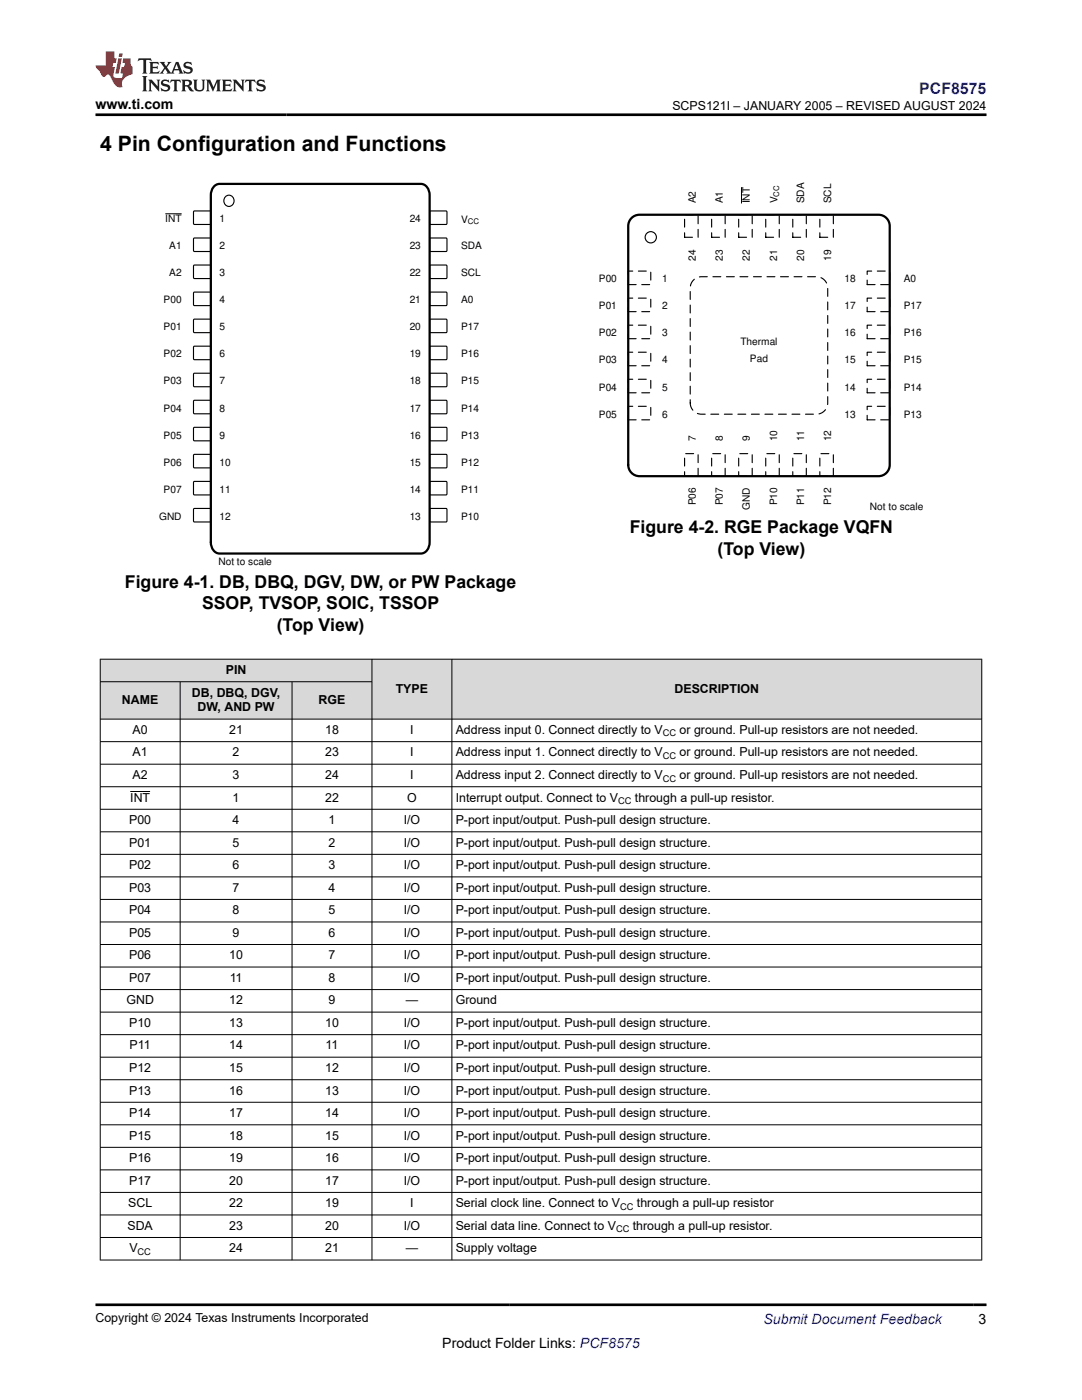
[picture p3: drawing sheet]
<svg xmlns="http://www.w3.org/2000/svg" width="216mm" height="279mm" viewBox="0 0 216 279" stroke-linecap="round" stroke-linejoin="round" font-family="sans-serif">
<defs><g id="words">
<text font-size="4.2" x="20" y="30.2">4 Pin Configuration and Functions</text>
<g font-size="3.5">
<text x="125.7" y="106.5">Figure 4-2. RGE Package VQFN</text>
<text x="143.2" y="110.7">(Top View)</text>
<text x="24.9" y="117.4">Figure 4-1. DB, DBQ, DGV, DW, or PW Package</text>
<text x="40.3" y="121.6">SSOP, TVSOP, SOIC, TSSOP</text>
<text x="55.2" y="125.9">(Top View)</text>
</g>
<text font-size="3.2" fill="#00f" x="183.4" y="18.7">PCF8575</text>
<g font-size="2.8">
<text x="19" y="21.8">www.ti.com</text>
<text x="88.3" y="269">Product Folder Links: PCF8575</text>
<text x="195.3" y="264.2">3</text>
</g>
<text font-size="2.8" fill="#00f" x="152.4" y="264.2">Submit Document Feedback</text>
<g font-size="2.5">
<text x="134.2" y="21.9">SCPS121I – JANUARY 2005 – REVISED AUGUST 2024</text>
<text x="45.1" y="134.5">PIN</text>
<text x="24.3" y="140.5">NAME</text>
<text x="38.3" y="139">DB, DBQ, DGV,</text>
<text x="39.4" y="142">DW, AND PW</text>
<text x="63.6" y="140.5">RGE</text>
<text x="79" y="138.2">TYPE</text>
<text x="134.6" y="138.2">DESCRIPTION</text>
<text x="26.5" y="146.5">A0</text>
<text x="45.7" y="146.5">21</text>
<text x="64.9" y="146.5">18</text>
<text x="81.9" y="146.5">I</text>
<text x="90.9" y="146.5">Address input 0. Connect directly to V</text>
<text x="135.6" y="146.5">or ground. Pull-up resistors are not needed.</text>
<text x="26.5" y="151">A1</text>
<text x="26.5" y="155.5">A2</text>
<text x="46.4" y="151">2</text>
<text x="46.4" y="155.5">3</text>
<text x="64.9" y="151">23</text>
<text x="64.9" y="155.5">24</text>
<text x="81.9" y="151">I</text>
<text x="81.9" y="155.5">I</text>
<text x="90.9" y="151">Address input 1. Connect directly to V</text>
<text x="90.9" y="155.5">Address input 2. Connect directly to V</text>
<text x="135.6" y="151">or ground. Pull-up resistors are not needed.</text>
<text x="135.6" y="155.5">or ground. Pull-up resistors are not needed.</text>
<text x="26" y="160">INT</text>
<text x="46.4" y="160">1</text>
<text x="64.9" y="160">22</text>
<text x="81.2" y="160">O</text>
<text x="90.9" y="160">Interrupt output. Connect to V</text>
<text x="126.7" y="160">through a pull-up resistor.</text>
<text x="25.8" y="164.5">P00</text>
<text x="46.4" y="164.5">4</text>
<text x="65.6" y="164.5">1</text>
<text x="80.5" y="164.5">I/O</text>
<text x="90.9" y="164.5">P-port input/output. Push-pull design structure.</text>
<text x="25.8" y="169">P01</text>
<text x="25.8" y="173.5">P02</text>
<text x="46.4" y="169">5</text>
<text x="46.4" y="173.5">6</text>
<text x="65.6" y="169">2</text>
<text x="65.6" y="173.5">3</text>
<text x="80.5" y="169">I/O</text>
<text x="80.5" y="173.5">I/O</text>
<text x="90.9" y="169">P-port input/output. Push-pull design structure.</text>
<text x="90.9" y="173.5">P-port input/output. Push-pull design structure.</text>
<text x="25.8" y="178">P03</text>
<text x="46.4" y="178">7</text>
<text x="65.6" y="178">4</text>
<text x="80.5" y="178">I/O</text>
<text x="90.9" y="178">P-port input/output. Push-pull design structure.</text>
<text x="25.8" y="182.5">P04</text>
<text x="46.4" y="182.5">8</text>
<text x="65.6" y="182.5">5</text>
<text x="80.5" y="182.5">I/O</text>
<text x="90.9" y="182.5">P-port input/output. Push-pull design structure.</text>
<text x="25.8" y="187">P05</text>
<text x="25.8" y="191.5">P06</text>
<text x="45.7" y="191.5">10</text>
<text x="46.4" y="187">9</text>
<text x="65.6" y="187">6</text>
<text x="65.6" y="191.5">7</text>
<text x="80.5" y="187">I/O</text>
<text x="80.5" y="191.5">I/O</text>
<text x="90.9" y="187">P-port input/output. Push-pull design structure.</text>
<text x="90.9" y="191.5">P-port input/output. Push-pull design structure.</text>
<text x="25.8" y="196">P07</text>
<text x="45.8" y="196">11</text>
<text x="65.6" y="196">8</text>
<text x="80.5" y="196">I/O</text>
<text x="90.9" y="196">P-port input/output. Push-pull design structure.</text>
<text x="25.2" y="200.5">GND</text>
<text x="45.7" y="200.5">12</text>
<text x="65.6" y="200.5">9</text>
<text x="81" y="200.5">—</text>
<text x="90.9" y="200.5">Ground</text>
<text x="25.8" y="204.9">P10</text>
<text x="25.9" y="209.4">P11</text>
<text x="45.7" y="204.9">13</text>
<text x="45.7" y="209.4">14</text>
<text x="64.9" y="204.9">10</text>
<text x="65" y="209.4">11</text>
<text x="80.5" y="204.9">I/O</text>
<text x="80.5" y="209.4">I/O</text>
<text x="90.9" y="204.9">P-port input/output. Push-pull design structure.</text>
<text x="90.9" y="209.4">P-port input/output. Push-pull design structure.</text>
<text x="25.8" y="213.9">P12</text>
<text x="45.7" y="213.9">15</text>
<text x="64.9" y="213.9">12</text>
<text x="80.5" y="213.9">I/O</text>
<text x="90.9" y="213.9">P-port input/output. Push-pull design structure.</text>
<text x="25.8" y="218.4">P13</text>
<text x="45.7" y="218.4">16</text>
<text x="64.9" y="218.4">13</text>
<text x="80.5" y="218.4">I/O</text>
<text x="90.9" y="218.4">P-port input/output. Push-pull design structure.</text>
<text x="25.8" y="222.9">P14</text>
<text x="25.8" y="227.4">P15</text>
<text x="45.7" y="222.9">17</text>
<text x="45.7" y="227.4">18</text>
<text x="64.9" y="222.9">14</text>
<text x="64.9" y="227.4">15</text>
<text x="80.5" y="222.9">I/O</text>
<text x="80.5" y="227.4">I/O</text>
<text x="90.9" y="222.9">P-port input/output. Push-pull design structure.</text>
<text x="90.9" y="227.4">P-port input/output. Push-pull design structure.</text>
<text x="25.8" y="231.9">P16</text>
<text x="45.7" y="231.9">19</text>
<text x="64.9" y="231.9">16</text>
<text x="80.5" y="231.9">I/O</text>
<text x="90.9" y="231.9">P-port input/output. Push-pull design structure.</text>
<text x="25.8" y="236.4">P17</text>
<text x="45.7" y="236.4">20</text>
<text x="64.9" y="236.4">17</text>
<text x="80.5" y="236.4">I/O</text>
<text x="90.9" y="236.4">P-port input/output. Push-pull design structure.</text>
<text x="25.4" y="245.4">SDA</text>
<text x="25.6" y="240.9">SCL</text>
<text x="45.7" y="240.9">22</text>
<text x="45.7" y="245.4">23</text>
<text x="64.9" y="240.9">19</text>
<text x="64.9" y="245.4">20</text>
<text x="80.5" y="245.4">I/O</text>
<text x="81.9" y="240.9">I</text>
<text x="90.9" y="240.9">Serial clock line. Connect to V</text>
<text x="90.9" y="245.4">Serial data line. Connect to V</text>
<text x="126.3" y="245.4">through a pull-up resistor.</text>
<text x="127.1" y="240.9">through a pull-up resistor</text>
<text x="25.8" y="249.9">V</text>
<text x="45.7" y="249.9">24</text>
<text x="64.9" y="249.9">21</text>
<text x="81" y="249.9">—</text>
<text x="90.9" y="249.9">Supply voltage</text>
<text x="19" y="263.9">Copyright © 2024 Texas Instruments Incorporated</text>
</g>
<g font-size="2">
<text x="138.8" y="40.6" transform="rotate(-90 138.8 40.6)">A2</text>
<text x="144.2" y="40.6" transform="rotate(-90 144.2 40.6)">A1</text>
<text x="149.6" y="40.6" transform="rotate(-90 149.6 40.6)">INT</text>
<text x="155.2" y="40.6" transform="rotate(-90 155.2 40.6)">V</text>
<text x="160.4" y="40.6" transform="rotate(-90 160.4 40.6)">SDA</text>
<text x="165.8" y="40.6" transform="rotate(-90 165.8 40.6)">SCL</text>
<text x="33" y="44.3">INT</text>
<text x="43.8" y="44.3">1</text>
<text x="81.7" y="44.3">24</text>
<text x="92" y="44.5">V</text>
<text x="33.8" y="49.7">A1</text>
<text x="43.8" y="49.7">2</text>
<text x="81.7" y="49.7">23</text>
<text x="92" y="49.7">SDA</text>
<text x="138.8" y="52.1" transform="rotate(-90 138.8 52.1)">24</text>
<text x="144.2" y="52.1" transform="rotate(-90 144.2 52.1)">23</text>
<text x="149.6" y="52.1" transform="rotate(-90 149.6 52.1)">22</text>
<text x="155" y="52.1" transform="rotate(-90 155 52.1)">21</text>
<text x="160.4" y="52.1" transform="rotate(-90 160.4 52.1)">20</text>
<text x="165.8" y="52.1" transform="rotate(-90 165.8 52.1)">19</text>
<text x="33.8" y="55.1">A2</text>
<text x="43.8" y="55.1">3</text>
<text x="81.7" y="55.1">22</text>
<text x="92" y="55.1">SCL</text>
<text x="119.5" y="56.3">P00</text>
<text x="132.1" y="56.3">1</text>
<text x="168.5" y="56.3">18</text>
<text x="180.3" y="56.3">A0</text>
<text x="32.6" y="60.5">P00</text>
<text x="32.6" y="65.9">P01</text>
<text x="43.8" y="60.5">4</text>
<text x="43.8" y="65.9">5</text>
<text x="81.7" y="60.5">21</text>
<text x="81.7" y="65.9">20</text>
<text x="92" y="60.5">A0</text>
<text x="92" y="65.9">P17</text>
<text x="119.5" y="61.7">P01</text>
<text x="132.1" y="61.7">2</text>
<text x="168.5" y="61.7">17</text>
<text x="180.3" y="61.7">P17</text>
<text x="32.6" y="71.3">P02</text>
<text x="43.8" y="71.3">6</text>
<text x="81.7" y="71.3">19</text>
<text x="92" y="71.3">P16</text>
<text x="119.5" y="67.1">P02</text>
<text x="132.1" y="67.1">3</text>
<text x="147.7" y="68.9">Thermal</text>
<text x="168.5" y="67.1">16</text>
<text x="180.3" y="67.1">P16</text>
<text x="32.6" y="76.7">P03</text>
<text x="43.8" y="76.7">7</text>
<text x="81.7" y="76.7">18</text>
<text x="92" y="76.7">P15</text>
<text x="119.5" y="72.5">P03</text>
<text x="119.5" y="77.9">P04</text>
<text x="132.1" y="72.5">4</text>
<text x="132.1" y="77.9">5</text>
<text x="149.6" y="72.3">Pad</text>
<text x="168.5" y="72.5">15</text>
<text x="168.5" y="77.9">14</text>
<text x="180.3" y="72.5">P15</text>
<text x="180.3" y="77.9">P14</text>
<text x="32.6" y="82.1">P04</text>
<text x="43.8" y="82.1">8</text>
<text x="81.7" y="82.1">17</text>
<text x="92" y="82.1">P14</text>
<text x="119.5" y="83.3">P05</text>
<text x="132.1" y="83.3">6</text>
<text x="168.5" y="83.3">13</text>
<text x="180.3" y="83.3">P13</text>
<text x="32.6" y="87.5">P05</text>
<text x="43.8" y="87.5">9</text>
<text x="81.7" y="87.5">16</text>
<text x="92" y="87.5">P13</text>
<text x="138.8" y="88.1" transform="rotate(-90 138.8 88.1)">7</text>
<text x="144.2" y="88.1" transform="rotate(-90 144.2 88.1)">8</text>
<text x="149.6" y="88.1" transform="rotate(-90 149.6 88.1)">9</text>
<text x="155" y="88.1" transform="rotate(-90 155 88.1)">10</text>
<text x="160.4" y="88.1" transform="rotate(-90 160.4 88.1)">11</text>
<text x="165.8" y="88.1" transform="rotate(-90 165.8 88.1)">12</text>
<text x="32.6" y="92.9">P06</text>
<text x="43.8" y="92.9">10</text>
<text x="81.7" y="92.9">15</text>
<text x="92" y="92.9">P12</text>
<text x="32.6" y="98.3">P07</text>
<text x="43.8" y="98.3">11</text>
<text x="81.7" y="98.3">14</text>
<text x="92" y="98.3">P11</text>
<text x="138.8" y="100.9" transform="rotate(-90 138.8 100.9)">P06</text>
<text x="144.2" y="100.9" transform="rotate(-90 144.2 100.9)">P07</text>
<text x="149.6" y="101.8" transform="rotate(-90 149.6 101.8)">GND</text>
<text x="155" y="100.9" transform="rotate(-90 155 100.9)">P10</text>
<text x="160.4" y="100.9" transform="rotate(-90 160.4 100.9)">P11</text>
<text x="165.8" y="100.9" transform="rotate(-90 165.8 100.9)">P12</text>
<text x="173.6" y="101.8">Not to scale</text>
<text x="31.7" y="103.7">GND</text>
<text x="43.8" y="103.7">12</text>
<text x="81.7" y="103.7">13</text>
<text x="92" y="103.7">P10</text>
<text x="43.6" y="112.7">Not to scale</text>
</g>
<g font-size="1.9">
<text x="132.3" y="147">CC</text>
<text x="132.3" y="151.5">CC</text>
<text x="132.3" y="156">CC</text>
<text x="123.3" y="160.5">CC</text>
<text x="122.9" y="245.9">CC</text>
<text x="123.7" y="241.4">CC</text>
<text x="27.5" y="250.4">CC</text>
</g>
<g font-size="1.6">
<text x="155.5" y="39.3" transform="rotate(-90 155.5 39.3)">CC</text>
<text x="93.3" y="44.8">CC</text>
</g>
</g></defs>
<path d="M38.7 42.2h3.3v2.5h-3.3z" fill="none" stroke="#000" stroke-width=".22"/>
<path d="M33 42.7h3.2" fill="none" stroke="#000" stroke-width=".2"/>
<path d="M85.8 42.2h3.3v2.5h-3.3z" fill-rule="evenodd" fill="#fff"/>
<path d="M85.8 42.2h3.3v2.5h-3.3z" fill="none" stroke="#000" stroke-width=".22"/>
<path d="M38.7 47.6h3.3v2.5h-3.3z" fill-rule="evenodd" fill="#fff"/>
<path d="M38.7 47.6h3.3v2.5h-3.3z" fill="none" stroke="#000" stroke-width=".22"/>
<path d="M85.8 47.6h3.3v2.5h-3.3z" fill-rule="evenodd" fill="#fff"/>
<path d="M85.8 47.6h3.3v2.5h-3.3z" fill="none" stroke="#000" stroke-width=".22"/>
<path d="M38.7 53h3.3v2.5h-3.3z" fill-rule="evenodd" fill="#fff"/>
<path d="M38.7 53h3.3v2.5h-3.3z" fill="none" stroke="#000" stroke-width=".22"/>
<path d="M85.8 53h3.3v2.5h-3.3z" fill-rule="evenodd" fill="#fff"/>
<path d="M85.8 53h3.3v2.5h-3.3z" fill="none" stroke="#000" stroke-width=".22"/>
<path d="M38.7 58.4h3.3v2.5h-3.3z" fill-rule="evenodd" fill="#fff"/>
<path d="M38.7 58.4h3.3v2.5h-3.3z" fill="none" stroke="#000" stroke-width=".22"/>
<path d="M85.8 58.4h3.3v2.5h-3.3z" fill-rule="evenodd" fill="#fff"/>
<path d="M85.8 58.4h3.3v2.5h-3.3z" fill="none" stroke="#000" stroke-width=".22"/>
<path d="M38.7 63.8h3.3v2.5h-3.3z" fill-rule="evenodd" fill="#fff"/>
<path d="M38.7 63.8h3.3v2.5h-3.3z" fill="none" stroke="#000" stroke-width=".22"/>
<path d="M85.8 63.8h3.3v2.5h-3.3z" fill-rule="evenodd" fill="#fff"/>
<path d="M85.8 63.8h3.3v2.5h-3.3z" fill="none" stroke="#000" stroke-width=".22"/>
<path d="M38.7 69.2h3.3v2.5h-3.3z" fill-rule="evenodd" fill="#fff"/>
<path d="M38.7 69.2h3.3v2.5h-3.3z" fill="none" stroke="#000" stroke-width=".22"/>
<path d="M85.8 69.2h3.3v2.5h-3.3z" fill-rule="evenodd" fill="#fff"/>
<path d="M85.8 69.2h3.3v2.5h-3.3z" fill="none" stroke="#000" stroke-width=".22"/>
<path d="M38.7 74.6h3.3v2.5h-3.3z" fill-rule="evenodd" fill="#fff"/>
<path d="M38.7 74.6h3.3v2.5h-3.3z" fill="none" stroke="#000" stroke-width=".22"/>
<path d="M85.8 74.6h3.3v2.5h-3.3z" fill-rule="evenodd" fill="#fff"/>
<path d="M85.8 74.6h3.3v2.5h-3.3z" fill="none" stroke="#000" stroke-width=".22"/>
<path d="M38.7 79.9h3.3v2.6h-3.3z" fill-rule="evenodd" fill="#fff"/>
<path d="M38.7 79.9h3.3v2.6h-3.3z" fill="none" stroke="#000" stroke-width=".22"/>
<path d="M85.8 79.9h3.3v2.6h-3.3z" fill-rule="evenodd" fill="#fff"/>
<path d="M85.8 79.9h3.3v2.6h-3.3z" fill="none" stroke="#000" stroke-width=".22"/>
<path d="M38.7 85.3h3.3v2.6h-3.3z" fill-rule="evenodd" fill="#fff"/>
<path d="M38.7 85.3h3.3v2.6h-3.3z" fill="none" stroke="#000" stroke-width=".22"/>
<path d="M85.8 85.3h3.3v2.6h-3.3z" fill-rule="evenodd" fill="#fff"/>
<path d="M85.8 85.3h3.3v2.6h-3.3z" fill="none" stroke="#000" stroke-width=".22"/>
<path d="M38.7 90.7h3.3v2.6h-3.3z" fill-rule="evenodd" fill="#fff"/>
<path d="M38.7 90.7h3.3v2.6h-3.3z" fill="none" stroke="#000" stroke-width=".22"/>
<path d="M85.8 90.7h3.3v2.6h-3.3z" fill-rule="evenodd" fill="#fff"/>
<path d="M85.8 90.7h3.3v2.6h-3.3z" fill="none" stroke="#000" stroke-width=".22"/>
<path d="M38.7 96.1h3.3v2.6h-3.3z" fill-rule="evenodd" fill="#fff"/>
<path d="M38.7 96.1h3.3v2.6h-3.3z" fill="none" stroke="#000" stroke-width=".22"/>
<path d="M85.8 96.1h3.3v2.6h-3.3z" fill-rule="evenodd" fill="#fff"/>
<path d="M85.8 96.1h3.3v2.6h-3.3z" fill="none" stroke="#000" stroke-width=".22"/>
<path d="M38.7 101.5h3.3v2.6h-3.3z" fill-rule="evenodd" fill="#fff"/>
<path d="M38.7 101.5h3.3v2.6h-3.3z" fill="none" stroke="#000" stroke-width=".22"/>
<path d="M85.8 101.5h3.3v2.6h-3.3z" fill-rule="evenodd" fill="#fff"/>
<path d="M45.1 39.2a1.06 1.06 0 0 1 1.6 .9 1.06 1.06 0 0 1-1.6 .9 1.19 1.19 0 0 1 0-1.8zM85.8 101.5h3.3v2.6h-3.3z" fill="none" stroke="#000" stroke-width=".22"/>
<path d="M42.9 37l.9-.3h40.2a2.04 2.04 0 0 1 1.7 2.3v69.2a2.04 2.04 0 0 1-1.7 2.3h-40.2a2.04 2.04 0 0 1-1.7-2.3v-69.2a2.44 2.44 0 0 1 .8-2z" fill="none" stroke="#000" stroke-width=".45"/>
<path d="M136.6 42.9h2.7v4.5h-2.7z" fill-rule="evenodd" fill="#fff"/>
<path d="M136.6 42.9h2.7v4.5h-2.7z" fill="none" stroke="#000" stroke-width=".22" stroke-dasharray="1.6 1.1"/>
<path d="M136.6 90.5h2.7v4.5h-2.7z" fill-rule="evenodd" fill="#fff"/>
<path d="M136.6 90.5h2.7v4.5h-2.7z" fill="none" stroke="#000" stroke-width=".22" stroke-dasharray="1.6 1.1"/>
<path d="M125.4 54.1h4.5v2.7h-4.5z" fill-rule="evenodd" fill="#fff"/>
<path d="M125.4 54.1h4.5v2.7h-4.5z" fill="none" stroke="#000" stroke-width=".22" stroke-dasharray="1.6 1.1"/>
<path d="M173 54.1h4.5v2.7h-4.5z" fill-rule="evenodd" fill="#fff"/>
<path d="M173 54.1h4.5v2.7h-4.5z" fill="none" stroke="#000" stroke-width=".22" stroke-dasharray="1.6 1.1"/>
<path d="M142 42.9h2.7v4.5h-2.7z" fill-rule="evenodd" fill="#fff"/>
<path d="M142 42.9h2.7v4.5h-2.7z" fill="none" stroke="#000" stroke-width=".22" stroke-dasharray="1.6 1.1"/>
<path d="M142 90.5h2.7v4.5h-2.7z" fill-rule="evenodd" fill="#fff"/>
<path d="M142 90.5h2.7v4.5h-2.7z" fill="none" stroke="#000" stroke-width=".22" stroke-dasharray="1.6 1.1"/>
<path d="M125.4 59.5h4.5v2.7h-4.5z" fill-rule="evenodd" fill="#fff"/>
<path d="M125.4 59.5h4.5v2.7h-4.5z" fill="none" stroke="#000" stroke-width=".22" stroke-dasharray="1.6 1.1"/>
<path d="M173 59.5h4.5v2.7h-4.5z" fill-rule="evenodd" fill="#fff"/>
<path d="M173 59.5h4.5v2.7h-4.5z" fill="none" stroke="#000" stroke-width=".22" stroke-dasharray="1.6 1.1"/>
<path d="M147.4 42.9h2.7v4.5h-2.7z" fill-rule="evenodd" fill="#fff"/>
<path d="M147.4 42.9h2.7v4.5h-2.7z" fill="none" stroke="#000" stroke-width=".22" stroke-dasharray="1.6 1.1"/>
<path d="M148 37.3v3.3" fill="none" stroke="#000" stroke-width=".2"/>
<path d="M147.4 90.5h2.7v4.5h-2.7z" fill-rule="evenodd" fill="#fff"/>
<path d="M147.4 90.5h2.7v4.5h-2.7z" fill="none" stroke="#000" stroke-width=".22" stroke-dasharray="1.6 1.1"/>
<path d="M125.4 64.9h4.5v2.7h-4.5z" fill-rule="evenodd" fill="#fff"/>
<path d="M125.4 64.9h4.5v2.7h-4.5z" fill="none" stroke="#000" stroke-width=".22" stroke-dasharray="1.6 1.1"/>
<path d="M173 64.9h4.5v2.7h-4.5z" fill-rule="evenodd" fill="#fff"/>
<path d="M173 64.9h4.5v2.7h-4.5z" fill="none" stroke="#000" stroke-width=".22" stroke-dasharray="1.6 1.1"/>
<path d="M152.8 42.9h2.7v4.5h-2.7z" fill-rule="evenodd" fill="#fff"/>
<path d="M152.8 42.9h2.7v4.5h-2.7z" fill="none" stroke="#000" stroke-width=".22" stroke-dasharray="1.6 1.1"/>
<path d="M152.8 90.5h2.7v4.5h-2.7z" fill-rule="evenodd" fill="#fff"/>
<path d="M152.8 90.5h2.7v4.5h-2.7z" fill="none" stroke="#000" stroke-width=".22" stroke-dasharray="1.6 1.1"/>
<path d="M125.4 70.3h4.5v2.7h-4.5z" fill-rule="evenodd" fill="#fff"/>
<path d="M125.4 70.3h4.5v2.7h-4.5z" fill="none" stroke="#000" stroke-width=".22" stroke-dasharray="1.6 1.1"/>
<path d="M173 70.3h4.5v2.7h-4.5z" fill-rule="evenodd" fill="#fff"/>
<path d="M173 70.3h4.5v2.7h-4.5z" fill="none" stroke="#000" stroke-width=".22" stroke-dasharray="1.6 1.1"/>
<path d="M158.2 42.9h2.7v4.5h-2.7z" fill-rule="evenodd" fill="#fff"/>
<path d="M158.2 42.9h2.7v4.5h-2.7z" fill="none" stroke="#000" stroke-width=".22" stroke-dasharray="1.6 1.1"/>
<path d="M158.2 90.5h2.7v4.5h-2.7z" fill-rule="evenodd" fill="#fff"/>
<path d="M158.2 90.5h2.7v4.5h-2.7z" fill="none" stroke="#000" stroke-width=".22" stroke-dasharray="1.6 1.1"/>
<path d="M125.4 75.7h4.5v2.7h-4.5z" fill-rule="evenodd" fill="#fff"/>
<path d="M125.4 75.7h4.5v2.7h-4.5z" fill="none" stroke="#000" stroke-width=".22" stroke-dasharray="1.6 1.1"/>
<path d="M173 75.7h4.5v2.7h-4.5z" fill-rule="evenodd" fill="#fff"/>
<path d="M173 75.7h4.5v2.7h-4.5z" fill="none" stroke="#000" stroke-width=".22" stroke-dasharray="1.6 1.1"/>
<path d="M163.6 42.9h2.7v4.5h-2.7z" fill-rule="evenodd" fill="#fff"/>
<path d="M163.6 42.9h2.7v4.5h-2.7z" fill="none" stroke="#000" stroke-width=".22" stroke-dasharray="1.6 1.1"/>
<path d="M163.6 90.5h2.7v4.5h-2.7z" fill-rule="evenodd" fill="#fff"/>
<path d="M163.6 90.5h2.7v4.5h-2.7z" fill="none" stroke="#000" stroke-width=".22" stroke-dasharray="1.6 1.1"/>
<path d="M125.4 81.1h4.5v2.7h-4.5z" fill-rule="evenodd" fill="#fff"/>
<path d="M125.4 81.1h4.5v2.7h-4.5z" fill="none" stroke="#000" stroke-width=".22" stroke-dasharray="1.6 1.1"/>
<path d="M173 81.1h4.5v2.7h-4.5z" fill-rule="evenodd" fill="#fff"/>
<path d="M173 81.1h4.5v2.7h-4.5z" fill="none" stroke="#000" stroke-width=".22" stroke-dasharray="1.6 1.1"/>
<circle cx="129.9" cy="47.4" r="1.12" fill="none" stroke="#000" stroke-width=".22"/>
<path d="M126 43.5l1-.6h.6h47.7a2.25 2.25 0 0 1 2.2 2.2v47.7a2.25 2.25 0 0 1-2.2 2.2h-47.7a2.25 2.25 0 0 1-2.2-2.2v-47.7v-.6z" fill="none" stroke="#000" stroke-width=".45"/>
<path d="M138.4 55.9l1-.6 .6-.1h22.9a2.25 2.25 0 0 1 2.3 2.3v22.9a2.25 2.25 0 0 1-2.3 2.3h-22.9a2.25 2.25 0 0 1-2.3-2.3v-22.9l.1-.6z" fill-rule="evenodd" fill="#fff"/>
<path d="M138.4 55.9l1-.6 .6-.1h22.9a2.25 2.25 0 0 1 2.3 2.3v22.9a2.25 2.25 0 0 1-2.3 2.3h-22.9a2.25 2.25 0 0 1-2.3-2.3v-22.9l.1-.6z" fill="none" stroke="#000" stroke-width=".22" stroke-dasharray="1.6 1.1"/>
<g fill="#d8d8d8">
<path d="M20 131.6h175.9v4.5h-175.9z" fill-rule="evenodd"/>
<path d="M20.1 131.6h54.1v4.4h-54.1z" fill-rule="evenodd"/>
<path d="M74.3 131.6h15.8v11.9h-15.8z" fill-rule="evenodd"/>
<path d="M90.2 131.6h105.6v11.9h-105.6z" fill-rule="evenodd"/>
<path d="M20.1 136.1h15.8v7.4h-15.8z" fill-rule="evenodd"/>
<path d="M36 136.1h22.2v7.4h-22.2z" fill-rule="evenodd"/>
<path d="M58.3 136.1h15.9v7.4h-15.9z" fill-rule="evenodd"/>
</g>
<g fill="none" stroke="#000" stroke-width=".2">
<path d="M19.9 131.6h176.1M19.9 136.1h54.4M20 131.5v120M35.9 136.1v115.4M58.3 136.1v115.4M74.2 131.5v120M90.2 131.5v120M195.9 131.5v120M19.9 143.5h176.1M19.9 148h176.1M19.9 152.5h176.1M19.9 157h176.1"/>
<path d="M26 158h4M19.9 161.5h176.1M19.9 166h176.1M19.9 170.5h176.1M19.9 175h176.1M19.9 179.5h176.1M19.9 184h176.1M19.9 188.5h176.1M19.9 193h176.1M19.9 197.5h176.1M19.9 202h176.1M19.9 206.5h176.1"/>
<path d="M19.9 211h176.1M19.9 215.5h176.1M19.9 220h176.1M19.9 224.5h176.1M19.9 229h176.1M19.9 233.5h176.1M19.9 238h176.1M19.9 242.5h176.1M19.9 247h176.1M19.9 251.5h176.1"/>
</g>
<path d="M27.7 11.6l-.2 .6 .5-.2h.6v.1v2.2l-.2 .4h1l-.2-.4v-2.2v-.1h.5l.5 .2-.1-.6zM29.8 12.4l.2 .3v1.6l-.2 .4h1.9l.1-.6a1.08 1.08 0 0 1-1.3 .2v-.7h.6l.4 .2v-.7l-.4 .2h-.6v-.5l.2-.2a1 1 0 0 1 1 .3l-.1-.5zM31.8 12.4l1 1.1-1 1.2h.9l-.2-.2 .4-.8 .5 .8-.2 .2h1.6l-.2-.2 .1-.5h1l.1 .5-.1 .2h.9l-.2-.4-.8-1.9h-.5l-1 2.1-.8-1.1 .9-1h-.8l.2 .2-.5 .6-.3-.6 .1-.2zM35.2 12.8l.4 1h-.8zM36.8 12.5a.65 .65 0 0 0-.2 .7 .65 .65 0 0 0 .6 .5l.7 .1 .1 .3a.79 .79 0 0 1-.7 .4 .79 .79 0 0 1-.7-.5l.1 .7 .2-.1a.93 .93 0 0 0 1.1 0 .93 .93 0 0 0 .4-.9 1.46 1.46 0 0 0-1.2-.6l-.1-.3a1.09 1.09 0 0 1 1.2 .2l-.2-.6-.1 .1-.6-.2zM28.4 15.2l.2 .4v2.2l-.2 .4h1l-.2-.4v-2.2l.2-.4zM29.6 15.9l.2 .4v1.5l-.2 .4h.8l-.3-.4v-1.3l1.7 1.8v-2l.2-.4h-.8l.2 .2 .1 1.1-1.2-1.3zM32.3 16a.65 .65 0 0 0-.2 .8 .65 .65 0 0 0 .7 .4l.6 .2 .1 .2a.79 .79 0 0 1-.7 .4 .79 .79 0 0 1-.7-.5l.1 .7 .2-.1a.93 .93 0 0 0 1.1 .1 .93 .93 0 0 0 .4-1 1.46 1.46 0 0 0-1.2-.5l-.1-.4a1.09 1.09 0 0 1 1.2 .2l-.2-.6-.1 .1-.6-.1zM34.1 15.9l-.1 .6a.63 .63 0 0 1 .7-.3l.1 1.6-.3 .4h1l-.2-.4v-1.6a.66 .66 0 0 1 .8 .3l-.1-.6zM36.2 15.9l.2 .4v1.5l-.2 .4h.9l-.2-.2v-.7h.5l.1 .2a.79 .79 0 0 0 1.2 .6l-1-.9a.61 .61 0 0 0 .6-.6 .61 .61 0 0 0-.5-.7zM36.9 16.2h.2a.47 .47 0 0 1 .5 .1 .47 .47 0 0 1 .1 .5l-.2 .1-.6 .1zM38.5 15.9l.2 .2a2.27 2.27 0 0 0 .4 2 1.04 1.04 0 0 0 1.7-.7v-1.3l.2-.2h-.8l.2 .4v1.1a.6 .6 0 0 1-.6 .6 .6 .6 0 0 1-.6-.6v-1.1l.3-.4zM41.1 15.9l.2 .4v1.5l-.2 .4h.7l-.2-.4v-1.4l.9 1.9 .8-1.9v1.4l-.2 .4h1l-.3-.4v-1.5l.3-.4h-.8l-.7 1.5-.7-1.5zM44.3 15.9l.2 .4v1.5l-.2 .4h1.9l.1-.6a1.09 1.09 0 0 1-1.3 .2v-.7h.6l.4 .2v-.6l-.4 .2h-.6v-.6l.2-.1a1.01 1.01 0 0 1 1 .3l-.1-.6zM46.4 15.9l.3 .4v1.5l-.3 .4h.8l-.2-.4v-1.3l1.6 1.8v-2l.2-.4h-.7l.2 .2v1.1l-1.2-1.3zM49 15.9l-.1 .6a.63 .63 0 0 1 .8-.3v1.6l-.3 .4h1l-.2-.4v-1.6a.66 .66 0 0 1 .8 .3l-.1-.6zM51.4 16a.65 .65 0 0 0-.2 .8 .65 .65 0 0 0 .6 .4l.6 .2 .2 .2a.79 .79 0 0 1-.8 .4 .79 .79 0 0 1-.6-.5l.1 .7 .2-.1a.93 .93 0 0 0 1 .1 .93 .93 0 0 0 .5-1 1.46 1.46 0 0 0-1.3-.5l-.1-.4a1.09 1.09 0 0 1 1.3 .2l-.2-.6-.2 .1-.5-.1z" fill="#231f20"/>
<path d="M21.1 10.3v2.7h-2.1l.1 .4 .9 1a.95 .95 0 0 0 .9 .9 .59 .59 0 0 1 .6-.4 .59 .59 0 0 1 .5 .3l.4 .8a1.59 1.59 0 0 0 2.1 1.4 1.61 1.61 0 0 1 1-2.3l1-.3-.1-1.5a1.59 1.59 0 0 1-.4-1.7h-1.4l-.2 .9h.5l-.1 .9h-.5l-.2 .9v.3l.4 .1-.2 .9h-.6a.73 .73 0 0 1-1.1-.7l.3-1.5h-.5l.2-.9h.5l.2-.9h-.5v-1.3zM23.6 11.6l-.6 3.1h.7l.6-3.1zM23.8 10.7l-.1 .6h.7l.1-.6z" fill="#ed1c24"/>
<path d="M19 22.9h177.8M19 260.4h177.8" fill="none" stroke="#000" stroke-width=".53"/>
<use href="#words"/>
</svg>
